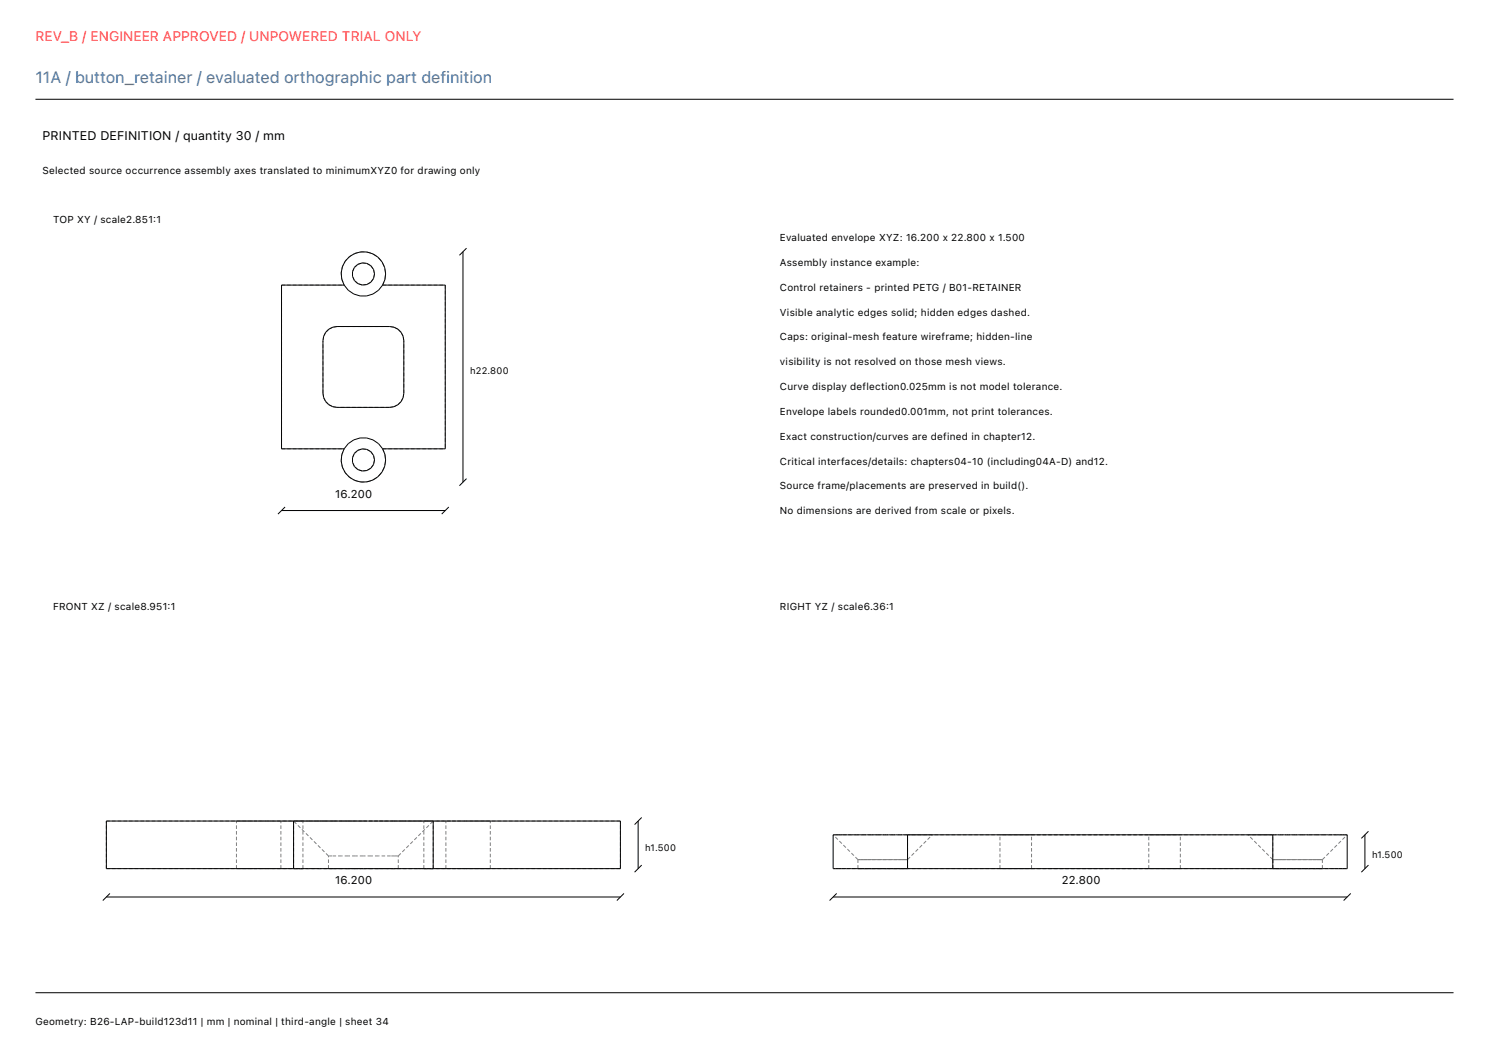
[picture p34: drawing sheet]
<svg xmlns="http://www.w3.org/2000/svg" width="420mm" height="297mm" viewBox="0 0 420 297" stroke-linecap="round" stroke-linejoin="round" font-family="sans-serif">
<defs><g id="words">
<text font-size="4.6" fill="#416e9e" x="10" y="23.4">11A / button_retainer / evaluated orthographic part definition</text>
<text font-size="3.9" fill="#ff383c" x="10" y="11.7">REV_B / ENGINEER APPROVED / UNPOWERED TRIAL ONLY</text>
<text font-size="3.5" x="12" y="39.4">PRINTED DEFINITION / quantity 30 / mm</text>
<g font-size="3.2">
<text x="94.5" y="140.4">16.200</text>
<text x="94.5" y="249.4">16.200</text>
<text x="299.5" y="249.4">22.800</text>
</g>
<g font-size="2.8">
<text x="12" y="49">Selected source occurrence assembly axes translated to minimumXYZ0 for drawing only</text>
<text x="15" y="63">TOP XY / scale2.851:1</text>
<text x="220" y="68">Evaluated envelope XYZ: 16.200 x 22.800 x 1.500</text>
<text x="220" y="75">Assembly instance example:</text>
<text x="220" y="82">Control retainers - printed PETG / B01-RETAINER</text>
<text x="220" y="89">Visible analytic edges solid; hidden edges dashed.</text>
<text x="220" y="96">Caps: original-mesh feature wireframe; hidden-line</text>
<text x="220" y="103">visibility is not resolved on those mesh views.</text>
<text x="220" y="110">Curve display deflection0.025mm is not model tolerance.</text>
<text x="220" y="117">Envelope labels rounded0.001mm, not print tolerances.</text>
<text x="220" y="124">Exact construction/curves are defined in chapter12.</text>
<text x="220" y="131">Critical interfaces/details: chapters04-10 (including04A-D) and12.</text>
<text x="220" y="138">Source frame/placements are preserved in build().</text>
<text x="220" y="145">No dimensions are derived from scale or pixels.</text>
<text x="15" y="172">FRONT XZ / scale8.951:1</text>
<text x="220" y="172">RIGHT YZ / scale6.36:1</text>
<text x="10" y="289">Geometry: B26-LAP-build123d11 | mm | nominal | third-angle | sheet 34</text>
</g>
<g font-size="2.6">
<text x="132.6" y="105.4">h22.800</text>
<text x="182" y="240.1">h1.500</text>
<text x="387" y="242.1">h1.500</text>
</g>
</g></defs>
<g fill="none" stroke="#000" stroke-width=".28">
<path d="M10 28h400M130.6 71v65M131.6 70l-2 2M91.9 93.7l.8-.8 1.2-.6 1.2-.2h14.8a4 4 0 0 1 4 4v14.8a4 4 0 0 1-4 4h-14.8a4 4 0 0 1-4-4v-14.8l.2-1.2zM97.1 80.4h-17.7v46.2h17.7M97.1 80.4a6.3 6.3 0 0 1 5.4-9.4 6.3 6.3 0 0 1 5.4 9.4M97.1 80.4a6.3 6.3 0 0 0 10.8 0M107.9 80.4h17.7v46.2h-17.7M97.1 126.6a6.3 6.3 0 0 0 5.4 9.4 6.3 6.3 0 0 0 5.4-9.4M97.1 126.6a6.3 6.3 0 0 1 10.8 0M131.6 135l-2 2M79.4 144h46.2"/>
<path d="M80.4 143l-2 2M126.6 143l-2 2M30 231.6h145v13.4h-145zM82.8 231.6v13.4M122.2 231.6v13.4M180 231.6v13.4M181 230.6l-2 2M235 235.5h145v9.5h-145zM256 235.5v9.5M359 235.5v9.5M385 235.5v9.5M386 234.5l-2 2"/>
<path d="M30 253h145M31 252l-2 2M176 252l-2 2M181 244l-2 2M235 253h145M236 252l-2 2M381 252l-2 2M386 244l-2 2M10 280h400"/>
<circle cx="102.5" cy="77.3" r="3.1"/>
<circle cx="102.5" cy="129.7" r="3.1"/>
</g>
<g fill="none" stroke="#7f7f7f" stroke-width=".28" stroke-dasharray="1 .6" stroke-linecap="butt">
<path d="M96.2 76.8l.2 1.9M96.4 78.7l.7 1.7M96.7 75l-.5 1.8M97.6 73.4l-.9 1.6M99 72.1l-1.4 1.3M99.4 77.9v-1.3M99.4 76.6l.6-1.2M100 79.1l-.6-1.2M100 75.4l.9-.8M100.7 71.3l-1.7 .8M100.9 80l-.9-.9M100.9 74.6l1.3-.4"/>
<path d="M102.2 74.2l1.3 .1M102.5 71l-1.8 .3M103.5 74.3l1.1 .6M104.3 71.3l-1.8-.3M104.6 79.6l-1.1 .7M104.6 74.9l.8 1.1M105.4 78.5l-.8 1.1M105.4 76l.2 1.3M105.6 77.3l-.2 1.2M106 72.1l-1.7-.8M107.4 73.4l-1.4-1.3M108.3 75l-.9-1.6"/>
<path d="M108.6 78.7l.2-1.9M108.8 76.8l-.5-1.8M79.4 80.4v46.2M79.4 80.4h17.7M91.3 94.9l-.2 1.2M91.9 93.7l-.6 1.2M92.7 92.9l-.8 .8M93.9 92.3l-1.2 .6M95.1 92.1l-1.2 .2M102.2 80.4l-1.3-.4M103.5 80.3l-1.3 .1M107.9 80.4h17.7"/>
<path d="M107.9 80.4l.7-1.7M109.9 92.1h-14.8M111.1 92.3l-1.2-.2M112.3 92.9l-1.2-.6M113.1 93.7l-.8-.8M113.7 94.9l-.6-1.2M113.9 96.1l-.2-1.2M125.6 80.4v46.2M91.1 110.9v-14.8M91.1 110.9l.2 1.2M91.3 112.1l.6 1.2M91.9 113.3l.8 .8"/>
<path d="M92.7 114.1l1.2 .6M93.9 114.7l1.2 .2M109.9 114.9l1.2-.2M109.9 114.9h-14.8M111.1 114.7l1.2-.6M112.3 114.1l.8-.8M113.1 113.3l.6-1.2M113.7 112.1l.2-1.2M113.9 110.9v-14.8M79.4 126.6h17.7M96.2 130.2l.2-1.9M96.4 128.3l.7-1.7"/>
<path d="M96.7 132l-.5-1.8M97.6 133.6l-.9-1.6M99 134.9l-1.4-1.3M99.4 130.4v-1.3M99.4 129.1l.6-1.2M100 131.6l-.6-1.2M100 127.9l.9-.9M100.7 135.7l-1.7-.8M100.9 132.4l-.9-.8M100.9 127l1.3-.4M102.2 132.8l-1.3-.4M102.2 126.6l1.3 .1"/>
<path d="M102.5 136l-1.8-.3M103.5 132.7l-1.3 .1M103.5 126.7l1.1 .7M104.3 135.7l-1.8 .3M104.6 132.1l-1.1 .6M104.6 127.4l.8 1.1M105.4 131l-.8 1.1M105.4 128.5l.2 1.2M105.6 129.7l-.2 1.3M106 134.9l-1.7 .8M107.4 133.6l-1.4 1.3M107.9 126.6l.7 1.7"/>
<path d="M107.9 126.6h17.7M108.3 132l-.9 1.6M108.6 128.3l.2 1.9M108.8 130.2l-.5 1.8M30 231.6h55.4M66.8 231.6h-.1M67 231.6h-.2M67.4 231.6h-.4M67.9 231.6h-.5M68.6 231.6h-.7M69.4 231.6h-.8M70.4 231.6h-1"/>
<path d="M71.4 231.6h-1M72.6 231.6h-1.2M73.8 231.6h-1.2M75.1 231.6h-1.3M76.4 231.6h-1.3M77.8 231.6h-1.4M79.2 231.6h-1.4M82.8 231.6h2.6M82.8 231.6h.5M82.9 231.6h-.1M83 231.6h-.1M83.2 231.6h-.2"/>
<path d="M83.3 231.6h-.1M83.3 231.6h1.5M83.5 231.6h-.2M83.7 231.6h-.2M83.9 231.6h-.2M84.2 231.6h-.3M84.5 231.6h-.3M84.8 231.6h-.3M84.8 231.6h2.3M85.1 231.6h-.3M85.4 231.6h-.3M85.4 231.6h1.7"/>
<path d="M87.1 231.6h2M87.1 231.6h3.1M89.1 231.6h2.3M90.2 231.6h3.8M91.4 231.6h2.6M94 231.6h2.7M94 231.6h4.1M96.7 231.6h2.9M98.1 231.6h4.4M99.6 231.6h2.9M102.5 231.6h2.9M102.5 231.6h4.4"/>
<path d="M105.4 231.6h2.9M106.9 231.6h4.1M108.3 231.6h2.7M111 231.6h2.6M111 231.6h3.8M113.6 231.6h2.3M114.8 231.6h3.1M115.9 231.6h2M117.9 231.6h1.7M117.9 231.6h2.3M119.6 231.6h2.6M119.6 231.6h55.4"/>
<path d="M119.9 231.6h-.3M120.2 231.6h-.3M120.2 231.6h1.5M120.5 231.6h-.3M120.8 231.6h-.3M121.1 231.6h-.3M121.3 231.6h-.2M121.5 231.6h-.2M121.7 231.6h-.2M121.7 231.6h.5M121.8 231.6h-.1M122 231.6h-.2"/>
<path d="M122.1 231.6h-.1M122.2 231.6h-.1M125.8 231.6h-46.6M127.2 231.6h-1.4M128.6 231.6h-1.4M129.9 231.6h-1.3M131.2 231.6h-1.3M132.4 231.6h-1.2M133.6 231.6h-1.2M134.6 231.6h-1M135.6 231.6h-1M136.4 231.6h-.8"/>
<path d="M137.1 231.6h-.7M137.6 231.6h-.5M138 231.6h-.4M138.2 231.6h-.2M138.3 231.6h-.1M235.2 235.5h-.2M235.6 235.5h-.4M236.4 235.5h-.8M237.4 235.5h-1M238.7 235.5h-1.3M240.3 235.5h-1.6M242 235.5h-1.7"/>
<path d="M243.9 235.5h-1.9M245.9 235.5h-2M247.9 235.5h-2M250 235.5h-2.1M252.1 235.5h-2.1M254.1 235.5h-2M256 235.5h-1.9M256 235.5h.9M256.9 235.5h.8M257.7 235.5h.8M258.5 235.5h.7M259.2 235.5h.7"/>
<path d="M259.9 235.5h.7M260.6 235.5h.5M261.1 235.5h.5M261.6 235.5h.4M262 235.5h.4M262.4 235.5h.2M262.6 235.5h.2M262.8 235.5h.1M262.9 235.5h.1M282.1 235.5h.2M282.3 235.5h.3M282.6 235.5h.3"/>
<path d="M282.9 235.5h.5M283.4 235.5h.6M284 235.5h.7M284.7 235.5h.7M285.4 235.5h.8M286.2 235.5h.9M287.1 235.5h.9M288 235.5h1M289 235.5h1M290 235.5h1M291 235.5h33M325 235.5h-1"/>
<path d="M326 235.5h-1M327 235.5h-1M327.9 235.5h-.9M328.8 235.5h-.9M329.6 235.5h-.8M330.3 235.5h-.7M331 235.5h-.7M331.6 235.5h-.6M332.1 235.5h-.5M332.4 235.5h-.3M332.7 235.5h-.3M332.9 235.5h-.2"/>
<path d="M352.1 235.5h-.1M352.2 235.5h-.1M352.4 235.5h-.2M352.6 235.5h-.2M353 235.5h-.4M353.4 235.5h-.4M353.9 235.5h-.5M354.4 235.5h-.5M355.1 235.5h-.7M355.8 235.5h-.7M356.5 235.5h-.7M357.3 235.5h-.8"/>
<path d="M358.1 235.5h-.8M359 235.5h-103M359 235.5h1.9M359 235.5h-.9M360.9 235.5h2M362.9 235.5h2.1M365 235.5h2.1M367.1 235.5h2M369.1 235.5h2M371.1 235.5h1.9M373 235.5h1.7M374.7 235.5h1.6"/>
<path d="M376.3 235.5h1.3M377.6 235.5h1M378.6 235.5h.8M379.4 235.5h.4M379.8 235.5h.2M30 245h55.4M30 245v-13.4M66.7 245v-13.4M66.8 245h-.1M67 245h-.2M67.4 245h-.4M67.9 245h-.5"/>
<path d="M68.6 245h-.7M69.4 245h-.8M70.4 245h-1M71.4 245h-1M72.6 245h-1.2M73.8 245h-1.2M75.1 245h-1.3M76.4 245h-1.3M77.8 245h-1.4M79.2 245h-1.4M79.2 245v-13.4M82.8 245h2.6"/>
<path d="M82.8 245v-13.4M82.8 245h.1M82.9 245h.1M83 245h.2M83.2 245h.1M83.3 245h.2M83.3 245h-.5M83.5 245h.2M83.7 245h.2M83.9 245h.3M84.2 245h.3M84.5 245h.3"/>
<path d="M84.8 245h.3M84.8 245h-1.5M85.1 245h.3M85.4 245v-13.4M87.1 245h-2.3M90.2 245h-3.1M92.7 241.4l-9.9-9.8M92.7 245v-3.6M92.9 245h-.2M92.9 241.4h-.2M93.6 245h-.7M93.6 241.4h-.7"/>
<path d="M94 245h-3.8M94.8 245h-1.2M94.8 241.4h-1.2M96.4 245h-1.6M96.4 241.4h-1.6M98.1 245h-4.1M98.2 245h-1.8M98.2 241.4h-1.8M100.3 245h-2.1M100.3 241.4h-2.1M102.5 245h-4.4M102.5 245h-2.2"/>
<path d="M102.5 241.4h-2.2M104.7 245h-2.2M104.7 241.4h-2.2M106.8 245h-2.1M106.8 241.4h-2.1M106.9 245h-4.4M108.6 245h-1.8M108.6 241.4h-1.8M110.2 245h-1.6M110.2 241.4h-1.6M111 245h-4.1M111.4 245h-1.2"/>
<path d="M111.4 241.4h-1.2M112.1 245h-.7M112.1 241.4h-.7M112.3 245h-.2M112.3 241.4l9.9-9.8M112.3 241.4h-.2M112.3 245v-3.6M114.8 245h-3.8M117.9 245h-3.1M119.6 245h.3M119.6 245v-13.4M119.6 245h2.6"/>
<path d="M119.6 245h55.4M119.9 245h.3M120.2 245h.3M120.2 245h-2.3M120.5 245h.3M120.8 245h.3M121.1 245h.2M121.3 245h.2M121.5 245h.2M121.7 245h.1M121.7 245h-1.5M121.8 245h.2"/>
<path d="M122 245h.1M122.1 245h.1M122.2 245h-.5M122.2 245v-13.4M125.8 245h-46.6M125.8 245v-13.4M127.2 245h-1.4M128.6 245h-1.4M129.9 245h-1.3M131.2 245h-1.3M132.4 245h-1.2M133.6 245h-1.2"/>
<path d="M134.6 245h-1M135.6 245h-1M136.4 245h-.8M137.1 245h-.7M137.6 245h-.5M138 245h-.4M138.2 245h-.2M138.3 245h-.1M138.3 245v-13.4M175 245v-13.4M235 245h.2M235.2 245h.4"/>
<path d="M235.6 245h.8M236.4 245h1M237.4 245h1.3M238.7 245h1.6M240.3 245h1.7M242 245h1.9M242 245h.2M242 242.5h.2M242 242.5l-7-7M242 245v-2.5M242.2 245h-.2M242.2 245h.5"/>
<path d="M242.2 242.5h-.2M242.2 242.5h.5M242.4 245h-.2M242.4 242.5h-.2M242.7 245h-.3M242.7 245h.8M242.7 242.5h-.3M242.7 242.5h.8M243.1 245h-.4M243.1 242.5h-.4M243.5 245h-.4M243.5 245h1.1"/>
<path d="M243.5 242.5h-.4M243.5 242.5h1.1M243.9 245h2M244 245h-.5M244 242.5h-.5M244.6 245h-.6M244.6 245h1.4M244.6 242.5h-.6M244.6 242.5h1.4M245.3 245h-.7M245.3 242.5h-.7M245.9 245h2"/>
<path d="M246 245h-.7M246 245h1.4M246 242.5h-.7M246 242.5h1.4M246.7 245h-.7M246.7 242.5h-.7M247.4 245h-.7M247.4 245h1.6M247.4 242.5h-.7M247.4 242.5h1.6M247.9 245h2.1M248.2 245h-.8"/>
<path d="M248.2 242.5h-.8M249 245h-.8M249 245h1.5M249 242.5h-.8M249 242.5h1.5M249.8 245h-.8M249.8 242.5h-.8M250 245h2.1M250.5 245h1.5M250.5 245h-.7M250.5 242.5h1.5M250.5 242.5h-.7"/>
<path d="M251.3 245h-.8M251.3 242.5h-.8M252 245h1.4M252 245h-.7M252 242.5h1.4M252 242.5h-.7M252.1 245h2M252.7 245h-.7M252.7 242.5h-.7M253.4 245h1.1M253.4 245h-.7M253.4 242.5h1.1"/>
<path d="M253.4 242.5h-.7M253.9 245h-.5M253.9 242.5h-.5M254.1 245h1.9M254.5 245h.8M254.5 245h-.6M254.5 242.5h.8M254.5 242.5h-.6M254.9 245h-.4M254.9 242.5h-.4M255.3 245h.5M255.3 245h-.4"/>
<path d="M255.3 242.5h.5M255.3 242.5h-.4M255.6 245h-.3M255.6 242.5h-.3M255.8 245h.2M255.8 245h-.2M255.8 242.5h.2M255.8 242.5h-.2M255.9 245h-.1M255.9 242.5h-.1M256 245v-9.5M256 245h-.1"/>
<path d="M256 242.5h-.1M256 242.5l7-7M256 245v-2.5M282.1 245v-9.5M282.1 245h.2M282.3 245h.3M282.6 245h.3M282.9 245h.5M283.4 245h.6M284 245h.7M284.7 245h.7M285.4 245h.8"/>
<path d="M286.2 245h.9M287.1 245h.9M288 245h1M289 245h1M290 245h1M291 245h33M291 245v-9.5M324 245v-9.5M325 245h-1M326 245h-1M327 245h-1M327.9 245h-.9"/>
<path d="M328.8 245h-.9M329.6 245h-.8M330.3 245h-.7M331 245h-.7M331.6 245h-.6M332.1 245h-.5M332.4 245h-.3M332.7 245h-.3M332.9 245h-.2M332.9 245v-9.5M359 245h-103M359 245h.2"/>
<path d="M359 245v-9.5M359 242.5h.2M359 245v-2.5M359 242.5l-7-7M359.1 245h-.1M359.1 242.5h-.1M359.2 245h-.1M359.2 245h.5M359.2 242.5h-.1M359.2 242.5h.5M359.4 245h-.2M359.4 242.5h-.2"/>
<path d="M359.7 245h-.3M359.7 245h.8M359.7 242.5h-.3M359.7 242.5h.8M360.1 245h-.4M360.1 242.5h-.4M360.5 245h-.4M360.5 245h1.1M360.5 242.5h-.4M360.5 242.5h1.1M360.9 245h-1.9M361.1 245h-.6"/>
<path d="M361.1 242.5h-.6M361.6 245h-.5M361.6 245h1.4M361.6 242.5h-.5M361.6 242.5h1.4M362.3 245h-.7M362.3 242.5h-.7M362.9 245h-2M363 245h-.7M363 245h1.5M363 242.5h-.7M363 242.5h1.5"/>
<path d="M363.7 245h-.7M363.7 242.5h-.7M364.5 245h-.8M364.5 245h1.5M364.5 242.5h-.8M364.5 242.5h1.5M365 245h-2.1M365.2 245h-.7M365.2 242.5h-.7M366 245h-.8M366 245h1.6M366 242.5h-.8"/>
<path d="M366 242.5h1.6M366.8 245h-.8M366.8 242.5h-.8M367.1 245h-2.1M367.6 245h1.4M367.6 245h-.8M367.6 242.5h1.4M367.6 242.5h-.8M368.3 245h-.7M368.3 242.5h-.7M369 245h1.4M369 245h-.7"/>
<path d="M369 242.5h1.4M369 242.5h-.7M369.1 245h-2M369.7 245h-.7M369.7 242.5h-.7M370.4 245h1.1M370.4 245h-.7M370.4 242.5h1.1M370.4 242.5h-.7M371 245h-.6M371 242.5h-.6M371.1 245h-2"/>
<path d="M371.5 245h.8M371.5 245h-.5M371.5 242.5h.8M371.5 242.5h-.5M371.9 245h-.4M371.9 242.5h-.4M372.3 245h.5M372.3 245h-.4M372.3 242.5h.5M372.3 242.5h-.4M372.6 245h-.3M372.6 242.5h-.3"/>
<path d="M372.8 245h.2M372.8 245h-.2M372.8 242.5h.2M372.8 242.5h-.2M373 245h-.2M373 242.5h-.2M373 245h-1.9M373 245v-2.5M373 242.5l7-7M374.7 245h-1.7M376.3 245h-1.6M377.6 245h-1.3"/>
<path d="M378.6 245h-1M379.4 245h-.8M379.8 245h-.4M380 245h-.2"/>
</g>
<use href="#words"/>
</svg>
